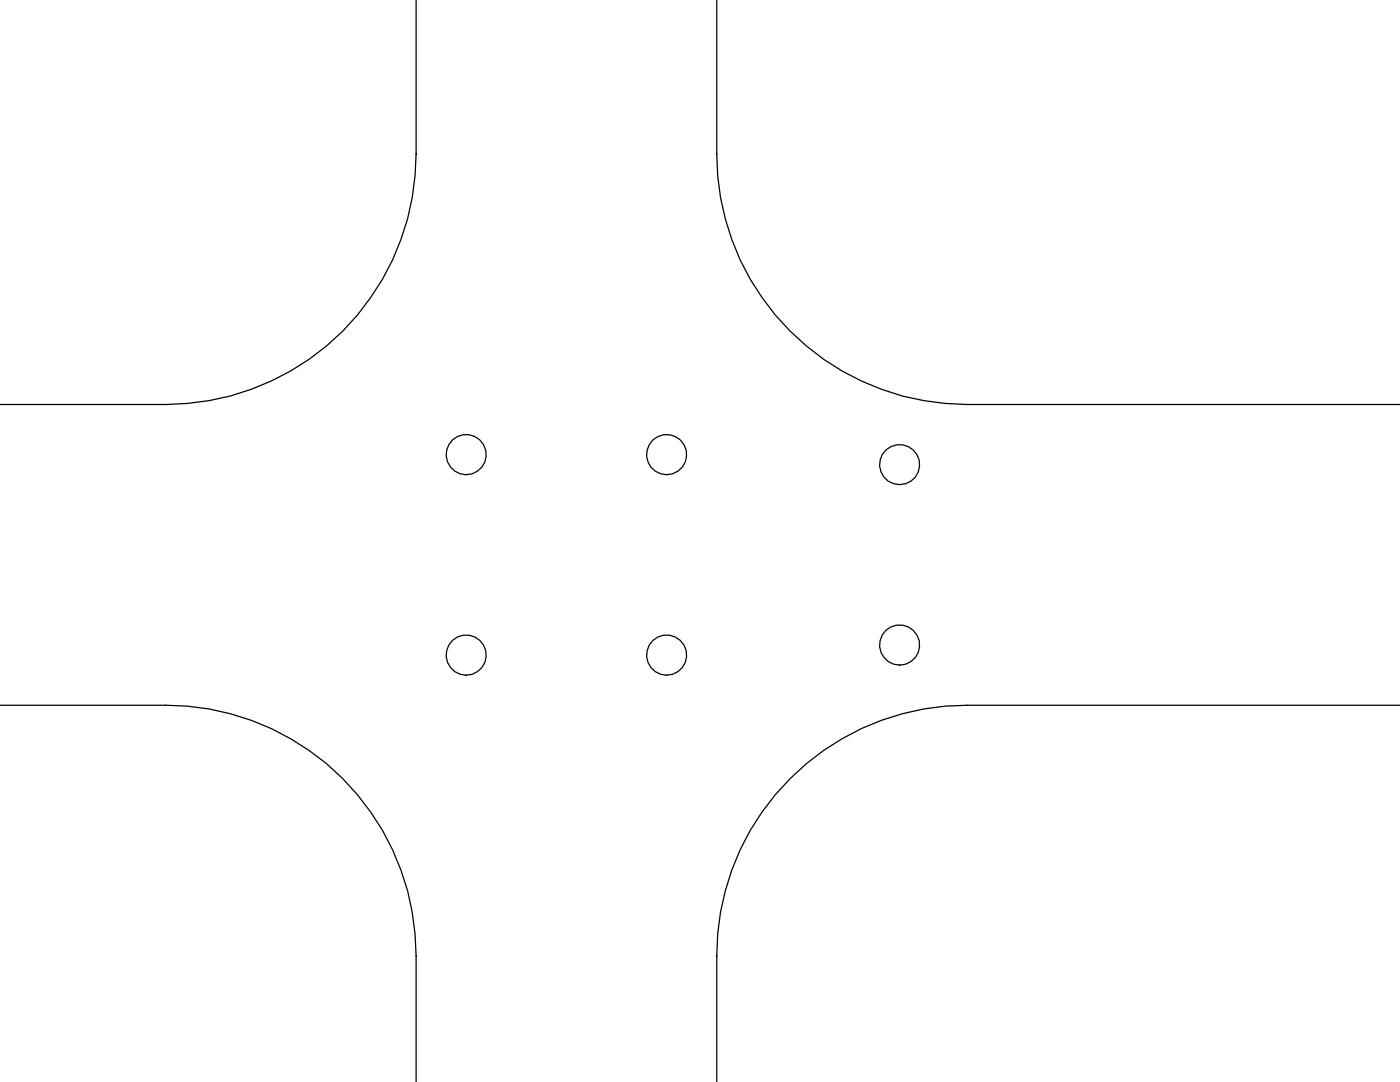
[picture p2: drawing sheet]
<svg xmlns="http://www.w3.org/2000/svg" width="279mm" height="216mm" viewBox="0 0 279 216" stroke-linecap="round" stroke-linejoin="round" font-family="sans-serif">
<g fill="none" stroke="#000" stroke-width=".25">
<path d="M83 0v30.7a50 50 0 0 1-50 50h-33M143.1 0v30.7a50 50 0 0 0 49.9 50h86.4M0 140.7h33a50 50 0 0 1 50 50v25.2M279.4 140.7h-86.4a50 50 0 0 0-49.9 50v25.2"/>
<circle cx="93" cy="90.7" r="4"/>
<circle cx="133" cy="90.7" r="4"/>
<circle cx="179.5" cy="92.7" r="4"/>
<circle cx="93" cy="130.7" r="4"/>
<circle cx="133" cy="130.7" r="4"/>
<circle cx="179.5" cy="128.7" r="4"/>
</g>
</svg>
